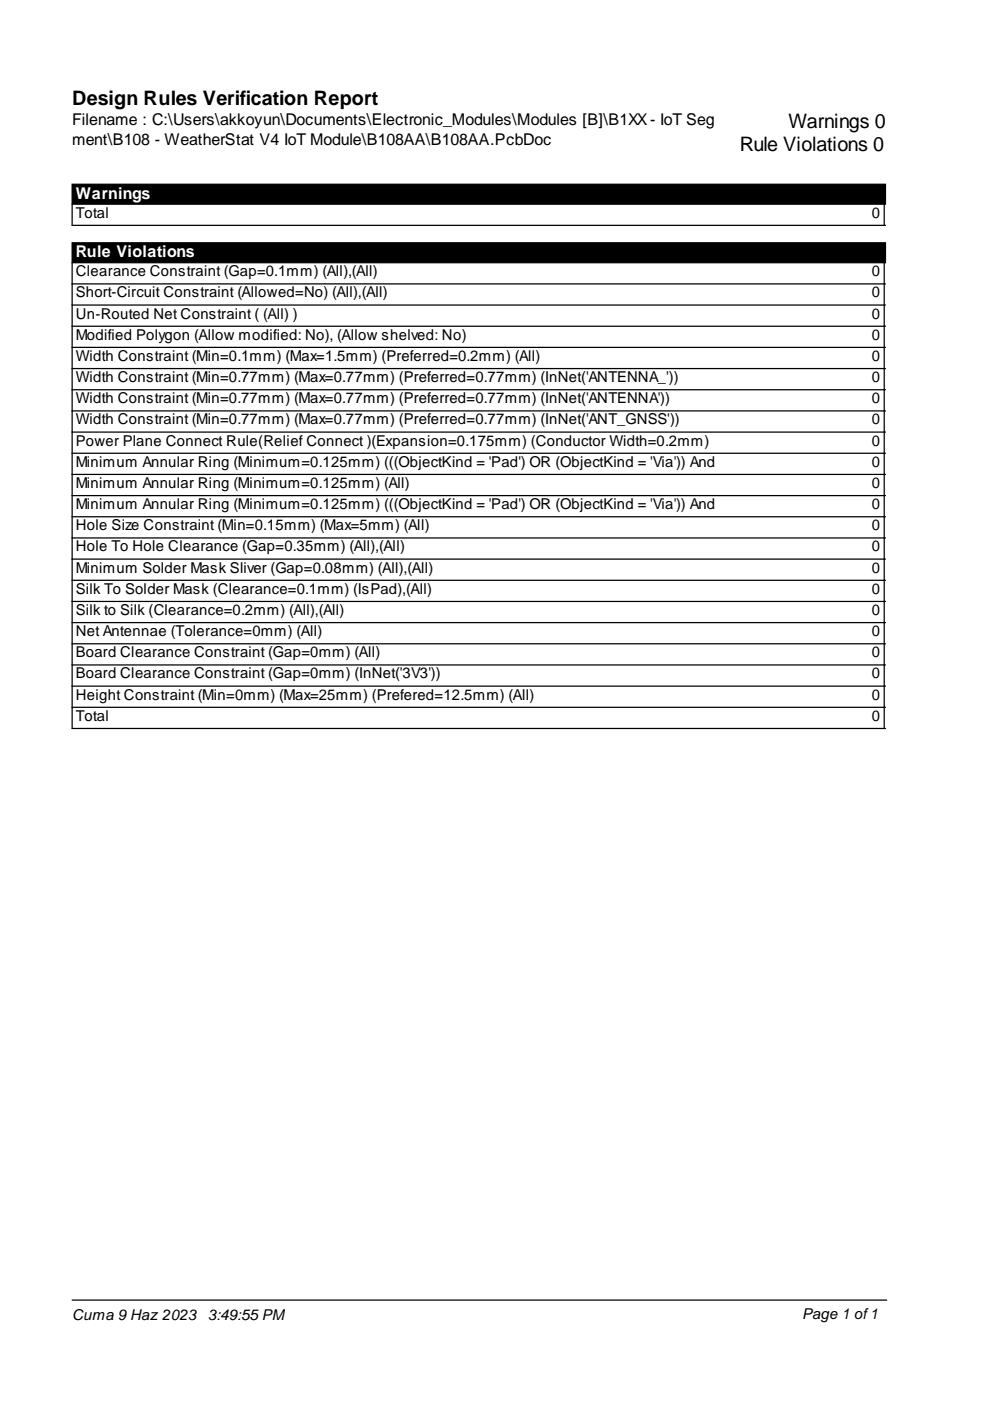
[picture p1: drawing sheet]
<svg xmlns="http://www.w3.org/2000/svg" width="210mm" height="297mm" viewBox="0 0 210 297" stroke-linecap="round" stroke-linejoin="round" font-family="sans-serif">
<defs><g id="words">
<g font-size="4.2">
<text x="15.3" y="22.3">Design Rules Verification Report</text>
<text x="167.2" y="27">Warnings 0</text>
<text x="156.9" y="32.1">Rule Violations 0</text>
</g>
<g font-size="3.4">
<text x="15.3" y="26.6">Filename : C:\Users\akkoyun\Documents\Electronic_Modules\Modules [B]\B1XX - IoT Seg</text>
<text x="15.3" y="30.8">ment\B108 - WeatherStat V4 IoT Module\B108AA\B108AA.PcbDoc</text>
</g>
<g font-size="3.4" fill="#fff">
<text x="16.1" y="42.2">Warnings</text>
<text x="16.1" y="54.6">Rule Violations</text>
</g>
<g font-size="3.2">
<text x="16.1" y="46.2">Total</text>
<text x="184.8" y="46.2">0</text>
<text x="16.1" y="58.6">Clearance Constraint (Gap=0.1mm) (All),(All)</text>
<text x="184.8" y="58.6">0</text>
<text x="16.1" y="63.1">Short-Circuit Constraint (Allowed=No) (All),(All)</text>
<text x="184.8" y="63.1">0</text>
<text x="16.1" y="67.5">Un-Routed Net Constraint ( (All) )</text>
<text x="184.8" y="67.5">0</text>
<text x="16.1" y="72">Modified Polygon (Allow modified: No), (Allow shelved: No)</text>
<text x="16.1" y="76.5">Width Constraint (Min=0.1mm) (Max=1.5mm) (Preferred=0.2mm) (All)</text>
<text x="184.8" y="72">0</text>
<text x="184.8" y="76.5">0</text>
<text x="16.1" y="81">Width Constraint (Min=0.77mm) (Max=0.77mm) (Preferred=0.77mm) (InNet('ANTENNA_'))</text>
<text x="184.8" y="81">0</text>
<text x="16.1" y="85.5">Width Constraint (Min=0.77mm) (Max=0.77mm) (Preferred=0.77mm) (InNet('ANTENNA'))</text>
<text x="16.1" y="90">Width Constraint (Min=0.77mm) (Max=0.77mm) (Preferred=0.77mm) (InNet('ANT_GNSS'))</text>
<text x="184.8" y="85.5">0</text>
<text x="184.8" y="90">0</text>
<text x="16.1" y="94.5">Power Plane Connect Rule(Relief Connect )(Expansion=0.175mm) (Conductor Width=0.2mm)</text>
<text x="184.8" y="94.5">0</text>
<text x="16.1" y="99">Minimum Annular Ring (Minimum=0.125mm) (((ObjectKind = 'Pad') OR (ObjectKind = 'Via')) And</text>
<text x="184.8" y="99">0</text>
<text x="16.1" y="103.5">Minimum Annular Ring (Minimum=0.125mm) (All)</text>
<text x="16.1" y="107.9">Minimum Annular Ring (Minimum=0.125mm) (((ObjectKind = 'Pad') OR (ObjectKind = 'Via')) And</text>
<text x="184.8" y="103.5">0</text>
<text x="184.8" y="107.9">0</text>
<text x="16.1" y="112.4">Hole Size Constraint (Min=0.15mm) (Max=5mm) (All)</text>
<text x="184.8" y="112.4">0</text>
<text x="16.1" y="116.9">Hole To Hole Clearance (Gap=0.35mm) (All),(All)</text>
<text x="184.8" y="116.9">0</text>
<text x="16.1" y="121.4">Minimum Solder Mask Sliver (Gap=0.08mm) (All),(All)</text>
<text x="16.1" y="125.9">Silk To Solder Mask (Clearance=0.1mm) (IsPad),(All)</text>
<text x="184.8" y="121.4">0</text>
<text x="184.8" y="125.9">0</text>
<text x="16.1" y="130.4">Silk to Silk (Clearance=0.2mm) (All),(All)</text>
<text x="184.8" y="130.4">0</text>
<text x="16.1" y="134.9">Net Antennae (Tolerance=0mm) (All)</text>
<text x="184.8" y="134.9">0</text>
<text x="16.1" y="139.4">Board Clearance Constraint (Gap=0mm) (All)</text>
<text x="16.1" y="143.9">Board Clearance Constraint (Gap=0mm) (InNet('3V3'))</text>
<text x="184.8" y="139.4">0</text>
<text x="184.8" y="143.9">0</text>
<text x="16.1" y="148.3">Height Constraint (Min=0mm) (Max=25mm) (Prefered=12.5mm) (All)</text>
<text x="184.8" y="148.3">0</text>
<text x="16.1" y="152.8">Total</text>
<text x="184.8" y="152.8">0</text>
<text x="15.3" y="279.8">Cuma 9 Haz 2023</text>
<text x="44" y="279.8">3:49:55 PM</text>
<text x="170.1" y="279.6">Page 1 of1</text>
</g>
</g></defs>
<path d="M15.3 39.1h172.4v4.2h-172.4zM15.3 51.5h172.4v4.2h-172.4z" fill="#000" stroke="#000" stroke-width=".27"/>
<g fill="none" stroke="#000" stroke-width=".27">
<path d="M15.3 43.3v4.5h172.4M15.3 55.7v98.8h172.4M187.5 43.3v4.5M187.5 55.7v98.8M15.3 60.2h172.4M15.3 64.7h172.4M15.3 69.2h172.4M15.3 73.7h172.4M15.3 78.1h172.4M15.3 82.6h172.4M15.3 87.1h172.4M15.3 91.6h172.4"/>
<path d="M15.3 96.1h172.4M15.3 100.6h172.4M15.3 105.1h172.4M15.3 109.6h172.4M15.3 114.1h172.4M15.3 118.5h172.4M15.3 123h172.4M15.3 127.5h172.4M15.3 132h172.4M15.3 136.5h172.4M15.3 141h172.4M15.3 145.5h172.4"/>
<path d="M15.3 150h172.4M15.3 275.6h172.7"/>
</g>
<use href="#words"/>
</svg>
